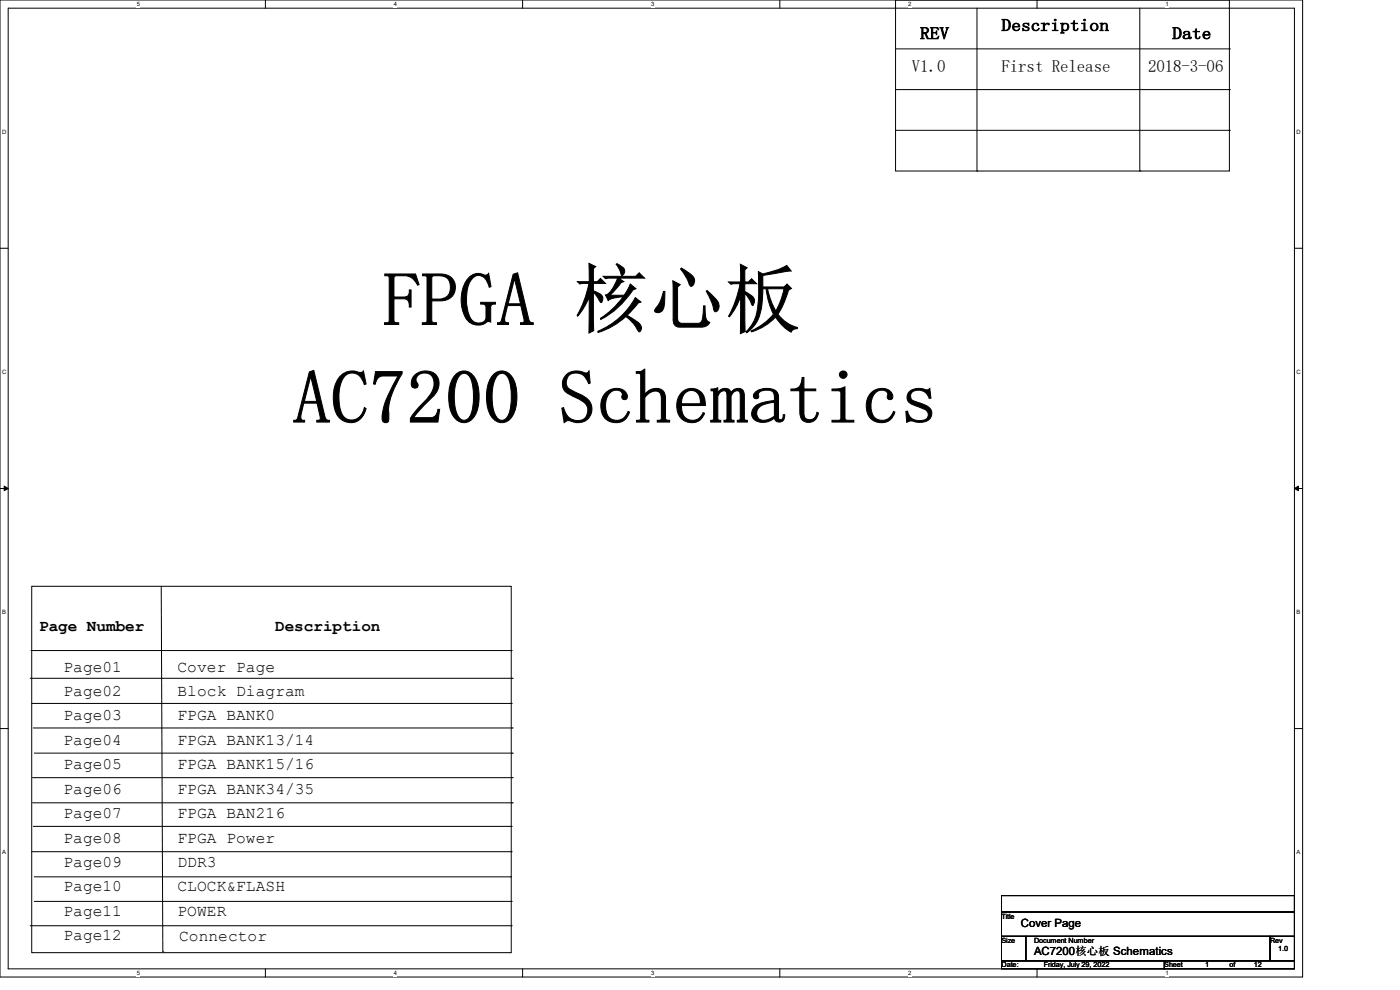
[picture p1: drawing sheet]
<svg xmlns="http://www.w3.org/2000/svg" width="297mm" height="210mm" viewBox="0 0 297 210" stroke-linecap="round" stroke-linejoin="round" font-family="sans-serif">
<defs><g id="words">
<g font-size="16">
<text x="81.2" y="69.1">FPGA 核心板</text>
<text x="62.2" y="89.8">AC7200 Schematics</text>
</g>
<g font-size="3.6">
<text x="195.2" y="8.3">REV</text>
<text x="212.5" y="6.6">Description</text>
<text x="248.7" y="8.3">Date</text>
<text x="193.5" y="15.2">V1.0</text>
<text x="212.5" y="15.2">First Release</text>
<text x="243.6" y="15.2">2018-3-06</text>
</g>
<g font-size="3.4">
<text x="8.3" y="133.9">Page Number</text>
<text x="58.4" y="133.9">Description</text>
<text x="13.5" y="142.5">Page01</text>
<text x="37.7" y="142.5">Cover Page</text>
<text x="13.5" y="147.6">Page02</text>
<text x="37.7" y="147.6">Block Diagram</text>
<text x="13.5" y="152.8">Page03</text>
<text x="37.7" y="152.8">FPGA BANK0</text>
<text x="13.5" y="158">Page04</text>
<text x="37.7" y="158">FPGA BANK13/14</text>
<text x="13.5" y="163.2">Page05</text>
<text x="37.7" y="163.2">FPGA BANK15/16</text>
<text x="13.5" y="168.4">Page06</text>
<text x="13.5" y="173.5">Page07</text>
<text x="37.7" y="168.4">FPGA BANK34/35</text>
<text x="37.7" y="173.5">FPGA BAN216</text>
<text x="13.5" y="178.7">Page08</text>
<text x="37.7" y="178.7">FPGA Power</text>
<text x="13.5" y="183.9">Page09</text>
<text x="37.7" y="183.9">DDR3</text>
<text x="13.5" y="189.1">Page10</text>
<text x="37.7" y="189.1">CLOCK&amp;FLASH</text>
<text x="13.5" y="194.3">Page11</text>
<text x="37.7" y="194.3">POWER</text>
<text x="13.5" y="199.4">Page12</text>
<text x="38" y="199.6">Connector</text>
</g>
<g font-size="2.4">
<text x="216.6" y="196.7">Cover Page</text>
<text x="219.4" y="202.6">AC7200核心板 Schematics</text>
</g>
<g font-size="1.5">
<text x="212.5" y="194.9">Title</text>
<text x="212.5" y="200">Size</text>
<text x="219.4" y="200">Document Number</text>
<text x="269.4" y="200">Rev</text>
<text x="271.2" y="201.8">1.0</text>
<text x="212.5" y="205.2">Date:</text>
<text x="221.4" y="205.2">Friday, July 29, 2022</text>
<text x="247" y="205.2">Sheet</text>
<text x="255.6" y="205.2">1</text>
<text x="260.8" y="205.2">of</text>
<text x="266" y="205.2">12</text>
</g>
<g font-size="1.3">
<text x="29" y="1.4">5</text>
<text x="83.6" y="1.4">4</text>
<text x="138.1" y="1.4">3</text>
<text x="192.7" y="1.4">2</text>
<text x="247.3" y="1.4">1</text>
<text x=".5" y="28.3">D</text>
<text x="275.1" y="28.3">D</text>
<text x=".5" y="79.2">C</text>
<text x="275.1" y="79.2">C</text>
<text x=".5" y="130.2">B</text>
<text x="275.1" y="130.2">B</text>
<text x=".5" y="181.1">A</text>
<text x="275.1" y="181.1">A</text>
<text x="29" y="206.9">5</text>
<text x="83.6" y="206.9">4</text>
<text x="138.1" y="206.9">3</text>
<text x="192.7" y="206.9">2</text>
<text x="247.3" y="206.9">1</text>
</g>
</g></defs>
<path d="M0 0h276.4v207.3h-276.4zM1.7 1.7h272.9v203.8h-272.9z" fill="none" stroke="#000" stroke-width=".21"/>
<g fill="#fff">
<path d="M29 .2h.7v1.4h-.7z"/>
<path d="M29 205.7h.7v1.4h-.7z"/>
</g>
<path d="M56.3 0v1.7M56.3 205.5v1.8" fill="none" stroke="#000" stroke-width=".21"/>
<g fill="#fff">
<path d="M83.6 .2h.6v1.4h-.6z"/>
<path d="M83.6 205.7h.6v1.4h-.6z"/>
</g>
<path d="M110.9 0v1.7M110.9 205.5v1.8" fill="none" stroke="#000" stroke-width=".21"/>
<g fill="#fff">
<path d="M138.1 .2h.7v1.4h-.7z"/>
<path d="M138.1 205.7h.7v1.4h-.7z"/>
</g>
<path d="M165.4 0v1.7M165.4 205.5v1.8" fill="none" stroke="#000" stroke-width=".21"/>
<g fill="#fff">
<path d="M192.7 .2h.7v1.4h-.7z"/>
<path d="M192.7 205.7h.7v1.4h-.7z"/>
</g>
<path d="M220 0v1.7M220 205.5v1.8" fill="none" stroke="#000" stroke-width=".21"/>
<g fill="#fff">
<path d="M247.3 .2h.6v1.4h-.6z"/>
<path d="M247.3 205.7h.6v1.4h-.6z"/>
<path d="M.5 27.2h.9v1.4h-.9z"/>
<path d="M275.1 27.2h.9v1.4h-.9z"/>
<path d="M.5 78.1h.9v1.4h-.9z"/>
<path d="M275.1 78.1h.9v1.4h-.9z"/>
</g>
<path d="M0 52.7h1.7M274.6 52.7h1.8" fill="none" stroke="#000" stroke-width=".21"/>
<g fill="#fff">
<path d="M.5 129.1h.8v1.4h-.8z"/>
<path d="M275.1 129.1h.8v1.4h-.8z"/>
</g>
<path d="M0 103.6h1.7M274.6 103.6h1.8" fill="none" stroke="#000" stroke-width=".21"/>
<path d="M.9 103.1l.8 .5-.8 .5zM274.6 103.6l.9-.5v1z" fill="#000" stroke="#000" stroke-width=".21"/>
<g fill="#fff">
<path d="M.5 180h.8v1.4h-.8z"/>
<path d="M275.1 180h.8v1.4h-.8z"/>
</g>
<g fill="none" stroke="#000" stroke-width=".21">
<path d="M190 0h70.8v36.3h-70.8zM190 10.4h70.8M190 19h70.8M207.3 1.7v34.6M241.8 1.7v34.6M260.8 10.4h.1M260.8 19h.1M190 27.6h70.8M207.3 36.3h.1M241.8 36.3h.1M260.8 27.6h.1M6.6 138h101.9"/>
<path d="M6.7 124.4h101.8v77.7h-101.8zM34.2 124.4l.3 77.5M108.5 138h.1M0 154.6h1.7M6.4 143.9h102.3M6.7 149.2h101.8M7.1 154.4h101.6M7.3 159.8h101.4M108.5 149.2h.1M108.7 143.9h.1M108.7 154.4h.1M108.7 159.8h.1"/>
<path d="M274.6 154.6h1.8M6.9 165h101.8M6.9 170.3h101.8M7.1 175.3h101.4M108.5 175.3h.1M108.7 165h.1M108.7 170.3h.1M6.4 196.4h102.1M6.7 180.7h101.8M7.3 186h101M7.3 191.2h101.2M108.3 186h.1"/>
<path d="M108.5 180.7h.1M108.5 191.2h.1M108.5 196.4h.1M212.5 190h62.1v3.5h-62.1zM212.5 193.5h62.1v5.1h-62.1zM212.5 198.6h5.1v5.2h-5.1zM217.6 198.6h51.9v5.2h-51.9zM269.5 198.6h5.1v5.2h-5.1zM34.5 201.9h.1M212.5 203.8h34.5v1.7h-34.5zM247 203.8h27.6v1.7h-27.6z"/>
</g>
<use href="#words"/>
</svg>
